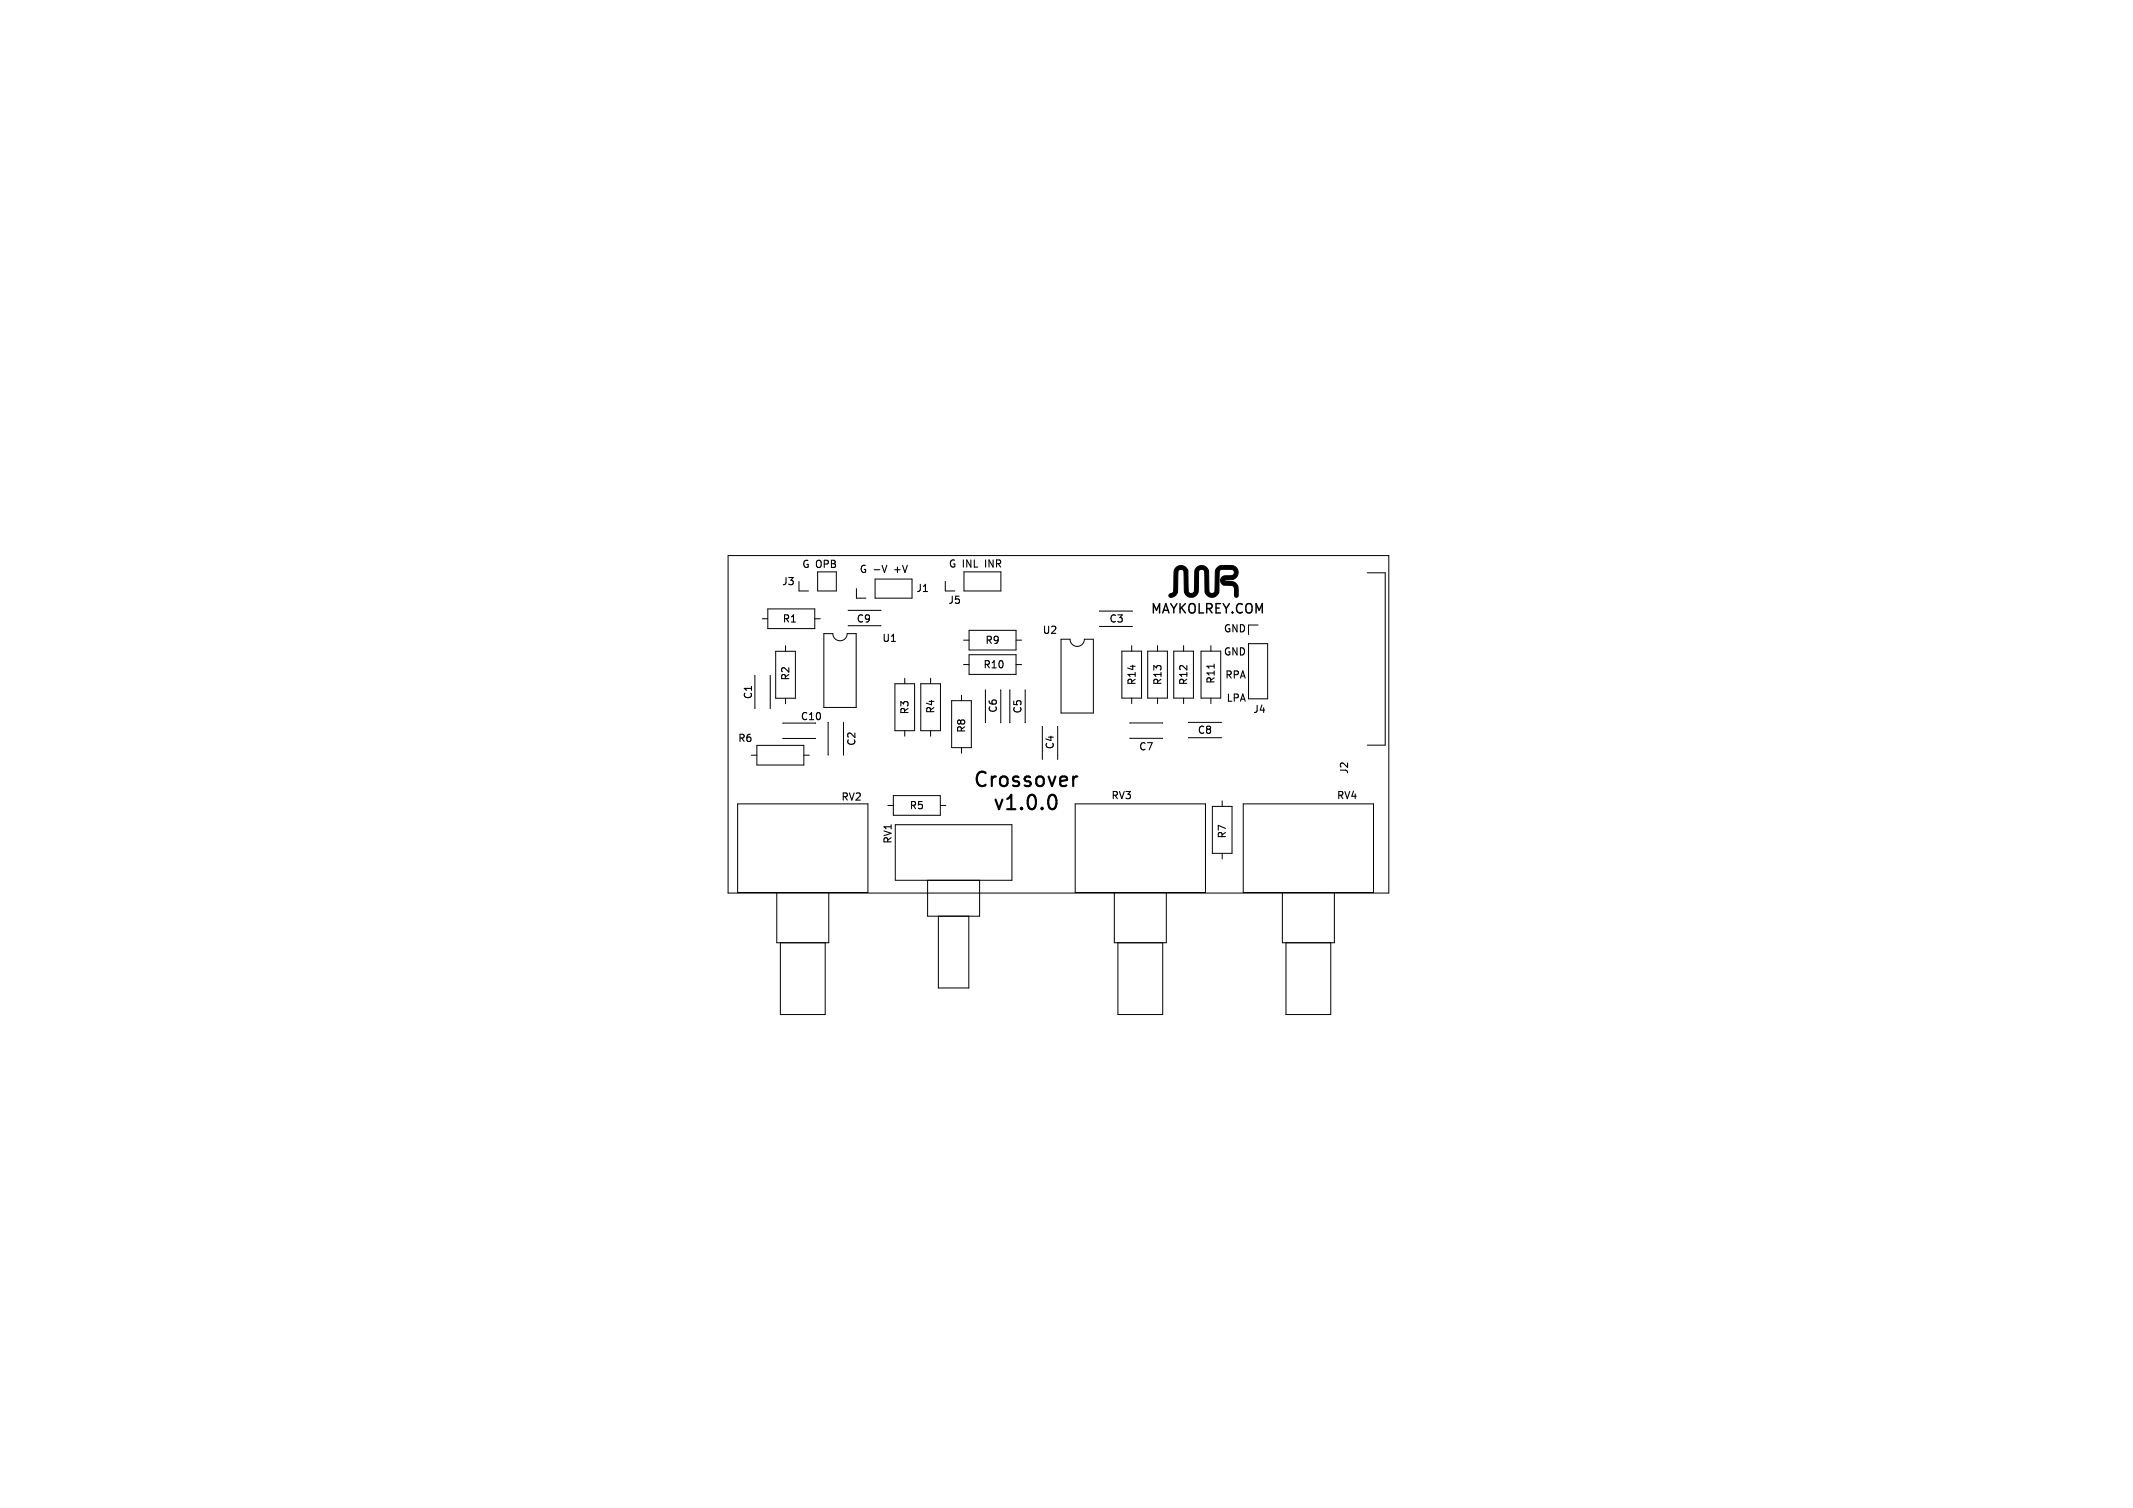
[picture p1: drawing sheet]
<svg xmlns="http://www.w3.org/2000/svg" width="297mm" height="210mm" viewBox="0 0 297 210" stroke-linecap="round" stroke-linejoin="round" font-family="sans-serif">
<defs><g id="words">
<g font-size="2.8">
<text x="135.4" y="110">Crossover</text>
<text x="138.1" y="113.2">v1.0.0</text>
</g>
<text font-size="1.8" x="160.1" y="85.7">MAYKOLREY.COM</text>
<g font-size="1.4">
<text x="108.8" y="81.7">J3</text>
<text x="111.6" y="79.3">G OPB</text>
<text x="119.6" y="80">G -V</text>
<text x="124.7" y="80">+V</text>
<text x="127.5" y="82.6">J1</text>
<text x="132" y="79.2">G INL</text>
<text x="137.4" y="79.2">INR</text>
<text x="108.9" y="86.9">R1</text>
<text x="119.2" y="86.9">C9</text>
<text x="122.8" y="89.6">U1</text>
<text x="131.9" y="84.3">J5</text>
<text x="137.1" y="89.9">R9</text>
<text x="145.1" y="88.5">U2</text>
<text x="154.4" y="86.9">C3</text>
<text x="170.3" y="88.3">GND</text>
<text x="110.1" y="94.9" transform="rotate(-90 110.1 94.9)">R2</text>
<text x="136.8" y="93.3">R10</text>
<text x="158.3" y="95.5" transform="rotate(-90 158.3 95.5)">R14</text>
<text x="161.9" y="95.5" transform="rotate(-90 161.9 95.5)">R13</text>
<text x="165.5" y="95.5" transform="rotate(-90 165.5 95.5)">R12</text>
<text x="169.3" y="95.3" transform="rotate(-90 169.3 95.3)">R11</text>
<text x="170.3" y="91.5">GND</text>
<text x="170.5" y="94.7">RPA</text>
<text x="104.9" y="97.5" transform="rotate(-90 104.9 97.5)">C1</text>
<text x="111.4" y="100.5">C10</text>
<text x="126.7" y="99.6" transform="rotate(-90 126.7 99.6)">R3</text>
<text x="130.3" y="99.5" transform="rotate(-90 130.3 99.5)">R4</text>
<text x="139" y="99.4" transform="rotate(-90 139 99.4)">C6</text>
<text x="142.4" y="99.5" transform="rotate(-90 142.4 99.5)">C5</text>
<text x="170.7" y="97.9">LPA</text>
<text x="174.4" y="99.5">J4</text>
<text x="102.7" y="103.5">R6</text>
<text x="119.3" y="104" transform="rotate(-90 119.3 104)">C2</text>
<text x="134.6" y="102.2" transform="rotate(-90 134.6 102.2)">R8</text>
<text x="146.9" y="104.5" transform="rotate(-90 146.9 104.5)">C4</text>
<text x="158.5" y="104.7">C7</text>
<text x="166.7" y="102.4">C8</text>
<text x="187.9" y="107.9" transform="rotate(-90 187.9 107.9)">J2</text>
<text x="117.1" y="111.7">RV2</text>
<text x="126.6" y="112.9">R5</text>
<text x="154.7" y="111.5">RV3</text>
<text x="186.1" y="111.5">RV4</text>
<text x="124.4" y="117.6" transform="rotate(-90 124.4 117.6)">RV1</text>
<text x="170.9" y="116.9" transform="rotate(-90 170.9 116.9)">R7</text>
</g>
</g></defs>
<path d="M123.5 78.7l-.3 1M169.1 92.5v.6" fill="none" stroke="#000" stroke-width=".15"/>
<path d="M146.9 110.9a1.56 1.56 0 0 1-.1 1.7l-.4 .1M149.4 108.1v1.4M150 108.1a.51 .51 0 0 0-.6 .4" fill="none" stroke="#000" stroke-width=".3"/>
<g fill="none" stroke="#000" stroke-width=".14">
<path d="M101.4 77.4h92v47h-92zM113.8 79.6h2.7v2.7h-2.7zM134.2 79.6h5.2v2.7h-5.2zM190.4 79.8h2.5v24h-2.5M105.1 94.1h.1M105.1 94.1v4.5M105.1 98.6h.1M106.1 86.2h.8M106.9 84.8h6.6v2.7h-6.6zM107.2 94.1h.1M107.2 98.6h.1M107.2 94.1v4.5"/>
<path d="M108 90.7h2.8v6.5h-2.8zM109.4 89.9v.8M109.4 97.2v.8M111.2 81v1.3h1.4M113.5 86.2h.7M114.7 88.2h1.3a1 1 0 0 0 1 1 1 1 0 0 0 1-1h1.2v10.3h-4.5zM118.1 85h.1M118.1 87.1h.1M118.1 85h4.5M118.1 87.1h4.5M119.2 82v1.3h1.4M121.8 80.6h5.2v2.7h-5.2z"/>
<path d="M122.6 85h.1M122.6 87.1h.1M124.6 95.2h2.8v6.6h-2.8zM126 94.4v.8M128.2 95.2h2.7v6.6h-2.7zM129.6 94.4v.8M131.6 81v1.3h1.4M132.5 97.6h2.7v6.5h-2.7zM133.9 96.8v.8M134.2 92.5h.7M134.2 89.1h.7M134.9 87.8h6.6v2.7h-6.6z"/>
<path d="M134.9 91.2h6.6v2.7h-6.6zM137.2 96.1h.1M137.2 96.1v4.5M139.3 96.1h.1M139.3 96.1v4.5M140.6 96.1v4.5M141.5 92.5h.7M141.5 89.1h.7M142.7 96.1v4.5M147.7 89h1.3a1 1 0 0 0 1 1 1 1 0 0 0 1-1h1.2v10.3h-4.5zM153.1 87.2h4.5M153.1 85.1h4.5"/>
<path d="M153.1 85.1h.1M153.1 87.2h.1M156.2 90.7h2.7v6.5h-2.7zM157.6 89.9v.8M157.6 97.2v.8M157.6 85.1h.1M157.6 87.2h.1M159.8 90.7h2.8v6.5h-2.8zM161.2 89.9v.8M161.2 97.2v.8M163.4 90.7h2.8v6.5h-2.8zM164.8 89.9v.8"/>
<path d="M164.8 97.2v.8M167.2 90.7h2.8v6.5h-2.8zM168.6 89.9v.8M168.6 97.2v.8M173.9 89.6h2.6v7.7h-2.6zM175.2 87h-1.3v1.4M102.7 112h18.1v12.3h-18.1zM104.6 105.2h.8M105.4 103.8h6.5v2.7h-6.5zM109 102.8h4.5M109 100.7h4.5M109 100.7h.1"/>
<path d="M109 102.8h.1M111.9 105.2h.8M113.5 102.8h.1M115.3 100.6h.1M115.3 100.6v4.5M115.3 105.1h.1M117.4 100.6h.1M117.4 105.1h.1M117.5 100.6v4.5M123.6 112.2h.8M124.4 110.8h6.5v2.7h-6.5zM124.7 114.8h16.2v7.8h-16.2z"/>
<path d="M126 101.8v.7M129.6 101.8v.7M130.9 112.2h.8M133.9 104.1v.8M137.2 100.6h.1M139.3 100.6h.1M145.2 101.2v4.5M147.3 101.2v4.5M149.7 112h18.2v12.3h-18.2zM157.3 102.8h4.6M157.3 100.7h4.6M165.5 100.6h.1"/>
<path d="M165.5 102.7h.1M165.5 100.6h4.5M165.5 102.7h4.5M168.8 112.3h2.8v6.5h-2.8zM170 100.6h.1M170 102.7h.1M170.2 111.5v.8M170.2 118.8v.8M173.1 112h18.2v12.3h-18.2zM108.2 124.3v7h7.2v-7M108.7 131.3v10h6.2v-10M129.2 122.6v5h7.2v-5"/>
<path d="M130.7 127.6v10h4.2v-10M155.2 124.3v7h7.2v-7M155.7 131.3v10h6.2v-10M178.6 124.3v7h7.2v-7M179.1 131.3v10h6.2v-10"/>
</g>
<path d="M163.7 79.1a1.01 1.01 0 0 1 1.7 .3v2.4a.56 .56 0 0 0 .4 .9 .5 .5 0 0 0 .5-.8l.1-2.1a.99 .99 0 0 1 1-1 .99 .99 0 0 1 .9 1.2v2.1a.44 .44 0 0 0 .4 .6 .44 .44 0 0 0 .5-.6v-2a1.12 1.12 0 0 1 1.4-1.4h.5a1.03 1.03 0 0 1 1.3 1 1.03 1.03 0 0 1-1.3 1l-.6 .2a.32 .32 0 0 0 .4 .1 1.13 1.13 0 0 1 1.5 .7v.7a.59 .59 0 0 1-.2 .8 .38 .38 0 0 1-.3-.6 1.09 1.09 0 0 0-.2-1l-1.3-.1-.2-.1a.68 .68 0 0 1-.2-.8 .68 .68 0 0 1 .8-.4h.2a.55 .55 0 0 0 .7-.1 .55 .55 0 0 0 .1-.7l-.4-.1h-1.4a.56 .56 0 0 0-.2 .7l-.1 2.5-.1 .1a1 1 0 0 1-.9 .6 1 1 0 0 1-.9-.7l-.1-2.7a.45 .45 0 0 0-.3-.5 .45 .45 0 0 0-.5 .2v2.3a1.03 1.03 0 0 1-1 1.4 1.03 1.03 0 0 1-1-1.3v-2a.46 .46 0 0 0-.5-.6 .46 .46 0 0 0-.4 .6v2a.98 .98 0 0 1-1.2 1.2v-.2l.1-.2a.59 .59 0 0 0 .5-.8l.1-2.4z" fill="#000" stroke="#000" stroke-width=".14"/>
<g fill="#fff" stroke="#fff" stroke-width=".14">
<circle cx="149.9" cy="85.4" r=".4"/>
<circle cx="125.7" cy="85.2" r=".4"/>
<circle cx="128.8" cy="83.8" r=".4"/>
<circle cx="148.3" cy="83.8" r=".4"/>
<circle cx="152.4" cy="105" r=".4"/>
<circle cx="167.4" cy="105" r=".4"/>
<circle cx="170.4" cy="105" r=".4"/>
<circle cx="182" cy="105" r=".4"/>
<circle cx="133" cy="81" r=".5"/>
<circle cx="135.5" cy="81" r=".5"/>
<circle cx="138" cy="81" r=".5"/>
<circle cx="146.2" cy="101" r=".4"/>
<circle cx="146.2" cy="106" r=".4"/>
<circle cx="164.8" cy="88.9" r=".4"/>
<circle cx="164.8" cy="99" r=".4"/>
<circle cx="146.2" cy="90.4" r=".4"/>
<circle cx="146.2" cy="92.9" r=".4"/>
<circle cx="146.2" cy="95.4" r=".4"/>
<circle cx="146.2" cy="98" r=".4"/>
<circle cx="153.8" cy="98" r=".4"/>
<circle cx="153.8" cy="95.4" r=".4"/>
<circle cx="153.8" cy="92.9" r=".4"/>
<circle cx="153.8" cy="90.4" r=".4"/>
<circle cx="161.2" cy="99" r=".4"/>
<circle cx="161.2" cy="88.9" r=".4"/>
<circle cx="170.2" cy="110.5" r=".4"/>
<circle cx="170.2" cy="120.7" r=".4"/>
<circle cx="141.7" cy="95.9" r=".4"/>
<circle cx="141.7" cy="100.9" r=".4"/>
<circle cx="168.6" cy="99" r=".4"/>
<circle cx="168.6" cy="88.9" r=".4"/>
<circle cx="115.3" cy="86.2" r=".4"/>
<circle cx="105.1" cy="86.2" r=".4"/>
<circle cx="138.3" cy="100.9" r=".4"/>
<circle cx="138.3" cy="95.9" r=".4"/>
<circle cx="146" cy="119.6" r="1.6"/>
<circle cx="133.9" cy="95.8" r=".4"/>
<circle cx="133.9" cy="105.9" r=".4"/>
<circle cx="177.2" cy="120.4" r=".65"/>
<circle cx="182.2" cy="120.4" r=".65"/>
<circle cx="187.2" cy="120.4" r=".65"/>
<circle cx="177.2" cy="115.4" r=".65"/>
<circle cx="182.2" cy="115.4" r=".65"/>
<circle cx="187.2" cy="115.4" r=".65"/>
<circle cx="113.2" cy="89.6" r=".4"/>
<circle cx="113.2" cy="92.1" r=".4"/>
<circle cx="113.2" cy="94.7" r=".4"/>
<circle cx="113.2" cy="97.2" r=".4"/>
<circle cx="120.8" cy="97.2" r=".4"/>
<circle cx="120.8" cy="94.7" r=".4"/>
<circle cx="120.8" cy="92.1" r=".4"/>
<circle cx="120.8" cy="89.6" r=".4"/>
<circle cx="112.6" cy="81" r=".5"/>
<circle cx="115.1" cy="81" r=".5"/>
<circle cx="129.6" cy="103.6" r=".4"/>
<circle cx="129.6" cy="93.4" r=".4"/>
<circle cx="122.6" cy="112.2" r=".4"/>
<circle cx="132.7" cy="112.2" r=".4"/>
<circle cx="153.8" cy="120.4" r=".65"/>
<circle cx="158.8" cy="120.4" r=".65"/>
<circle cx="163.8" cy="120.4" r=".65"/>
<circle cx="153.8" cy="115.4" r=".65"/>
<circle cx="158.8" cy="115.4" r=".65"/>
<circle cx="163.8" cy="115.4" r=".65"/>
<circle cx="109.4" cy="88.9" r=".4"/>
<circle cx="109.4" cy="99.1" r=".4"/>
<circle cx="106.8" cy="120.4" r=".65"/>
<circle cx="111.8" cy="120.4" r=".65"/>
<circle cx="116.8" cy="120.4" r=".65"/>
<circle cx="106.8" cy="115.4" r=".65"/>
<circle cx="111.8" cy="115.4" r=".65"/>
<circle cx="116.8" cy="115.4" r=".65"/>
<circle cx="106.2" cy="93.9" r=".4"/>
<circle cx="106.2" cy="98.9" r=".4"/>
<circle cx="113.8" cy="101.8" r=".4"/>
<circle cx="108.8" cy="101.8" r=".4"/>
<circle cx="157.6" cy="88.9" r=".4"/>
<circle cx="157.6" cy="99" r=".4"/>
<circle cx="165.3" cy="101.7" r=".4"/>
<circle cx="170.3" cy="101.7" r=".4"/>
<circle cx="105" cy="81" r="1.6"/>
<circle cx="120.6" cy="82" r=".5"/>
<circle cx="123.1" cy="82" r=".5"/>
<circle cx="125.7" cy="82" r=".5"/>
<circle cx="157.9" cy="86.2" r=".4"/>
<circle cx="152.9" cy="86.2" r=".4"/>
<circle cx="117.9" cy="86.1" r=".4"/>
<circle cx="122.9" cy="86.1" r=".4"/>
<circle cx="157.1" cy="101.8" r=".4"/>
<circle cx="162.1" cy="101.8" r=".4"/>
<circle cx="116.4" cy="100.4" r=".4"/>
<circle cx="116.4" cy="105.4" r=".4"/>
<circle cx="126" cy="103.6" r=".4"/>
<circle cx="126" cy="93.4" r=".4"/>
<circle cx="133.1" cy="92.5" r=".4"/>
<circle cx="143.3" cy="92.5" r=".4"/>
<circle cx="143.3" cy="89.1" r=".4"/>
<circle cx="133.1" cy="89.1" r=".4"/>
<circle cx="127.8" cy="121" r=".65"/>
<circle cx="132.8" cy="121" r=".65"/>
<circle cx="137.8" cy="121" r=".65"/>
<circle cx="175.2" cy="88.4" r=".5"/>
<circle cx="175.2" cy="90.9" r=".5"/>
<circle cx="175.2" cy="93.5" r=".5"/>
<circle cx="175.2" cy="96" r=".5"/>
<circle cx="103.6" cy="105.2" r=".4"/>
<circle cx="113.7" cy="105.2" r=".4"/>
<circle cx="182.6" cy="80.8" r=".7"/>
<circle cx="182.6" cy="94.8" r=".7"/>
<circle cx="187.5" cy="84.8" r="1.25"/>
<circle cx="187.4" cy="98.8" r="1.25"/>
</g>
<path d="M186.5 79.6h1.7M186.5 103.9h1.7" fill="none" stroke="#fff" stroke-width="2.5"/>
<use href="#words"/>
</svg>
